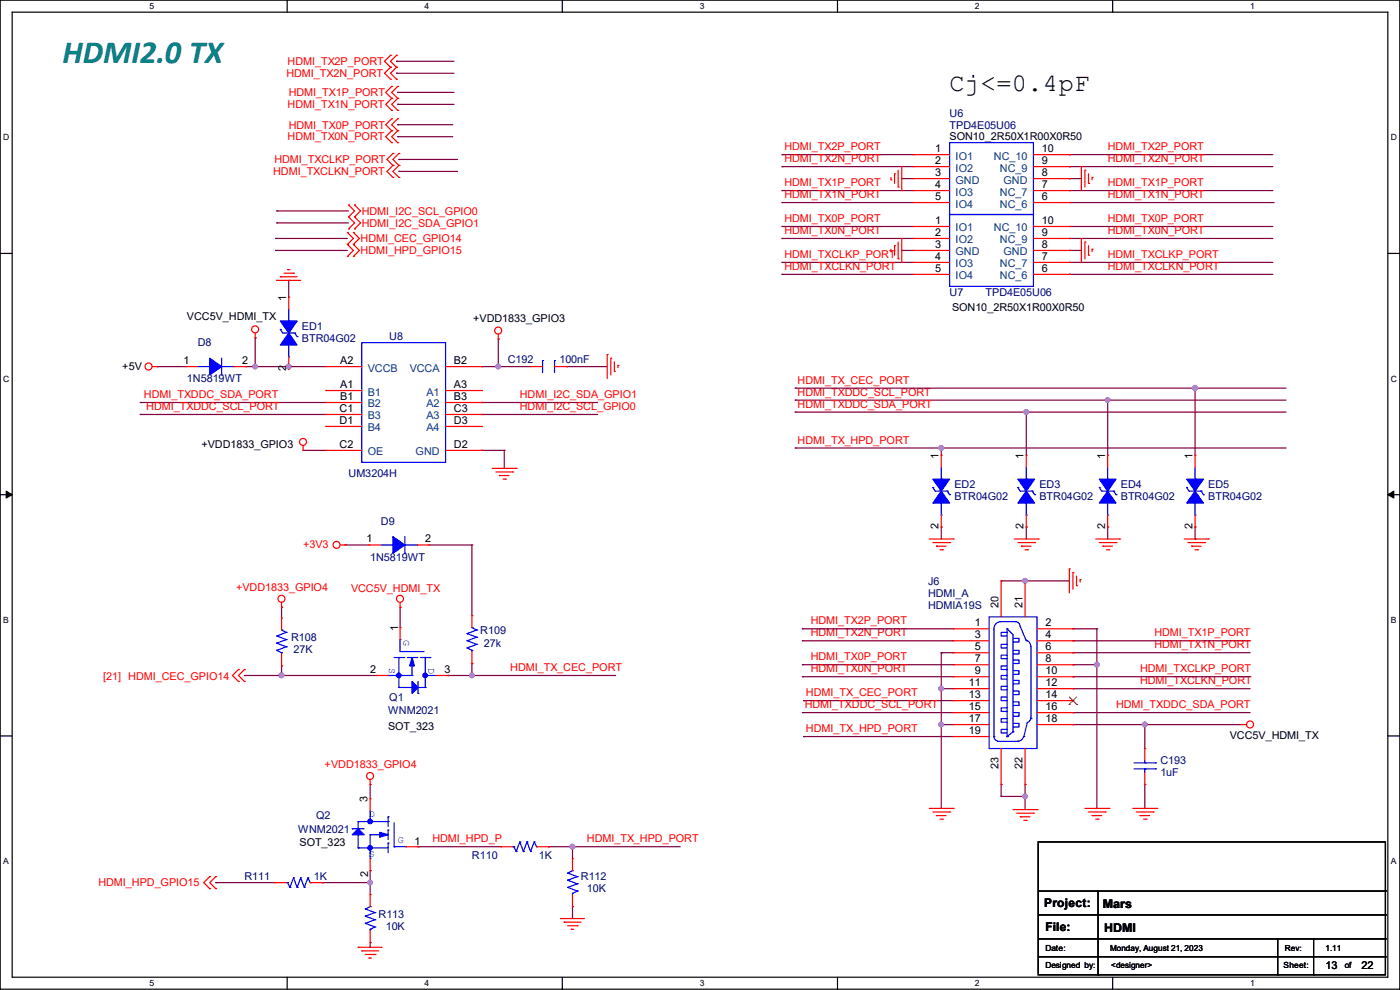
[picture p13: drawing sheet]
<svg xmlns="http://www.w3.org/2000/svg" width="297mm" height="210mm" viewBox="0 0 297 210" stroke-linecap="round" stroke-linejoin="round" font-family="sans-serif">
<defs><g id="words">
<text font-size="6.9" fill="#008080" x="13.3" y="13.4">HDMI2.0 TX</text>
<text font-size="5.3" x="201.5" y="19.3">Cj&lt;=0.4pF</text>
<g font-size="2.5">
<text x="221.5" y="192.4">Project:</text>
<text x="221.8" y="197.5">File:</text>
<text x="234" y="192.7">Mars</text>
<text x="234.2" y="197.7">HDMI</text>
</g>
<g font-size="2.3" fill="#f00">
<text x="60.7" y="16.3">HDMI_TX2N_PORT</text>
<text x="61" y="13.8">HDMI_TX2P_PORT</text>
<text x="61" y="22.9">HDMI_TX1N_PORT</text>
<text x="61.3" y="20.4">HDMI_TX1P_PORT</text>
<text x="61" y="29.8">HDMI_TX0N_PORT</text>
<text x="61.3" y="27.3">HDMI_TX0P_PORT</text>
<text x="58.2" y="34.6">HDMI_TXCLKP_PORT</text>
<text x="166.4" y="31.9">HDMI_TX2P_PORT</text>
<text x="166.4" y="34.4">HDMI_TX2N_PORT</text>
<text x="235" y="31.9">HDMI_TX2P_PORT</text>
<text x="235" y="34.4">HDMI_TX2N_PORT</text>
<text x="58" y="37.2">HDMI_TXCLKN_PORT</text>
<text x="166.4" y="39.5">HDMI_TX1P_PORT</text>
<text x="235" y="39.5">HDMI_TX1P_PORT</text>
<text x="76.8" y="45.6">HDMI_I2C_SCL_GPIO0</text>
<text x="166.4" y="47.1">HDMI_TX0P_PORT</text>
<text x="166.4" y="42">HDMI_TX1N_PORT</text>
<text x="235" y="47.1">HDMI_TX0P_PORT</text>
<text x="235" y="42">HDMI_TX1N_PORT</text>
<text x="76.5" y="51.4">HDMI_CEC_GPIO14</text>
<text x="76.5" y="53.9">HDMI_HPD_GPIO15</text>
<text x="76.8" y="48.1">HDMI_I2C_SDA_GPIO1</text>
<text x="166.4" y="49.7">HDMI_TX0N_PORT</text>
<text x="235" y="49.7">HDMI_TX0N_PORT</text>
<text x="166.4" y="54.7">HDMI_TXCLKP_PORT</text>
<text x="166.4" y="57.3">HDMI_TXCLKN_PORT</text>
<text x="235" y="54.7">HDMI_TXCLKP_PORT</text>
<text x="235" y="57.3">HDMI_TXCLKN_PORT</text>
<text x="169.2" y="83.9">HDMI_TXDDC_SCL_PORT</text>
<text x="169.2" y="81.4">HDMI_TX_CEC_PORT</text>
<text x="30.5" y="84.5">HDMI_TXDDC_SDA_PORT</text>
<text x="31" y="87">HDMI_TXDDC_SCL_PORT</text>
<text x="110.3" y="84.5">HDMI_I2C_SDA_GPIO1</text>
<text x="110.3" y="87">HDMI_I2C_SCL_GPIO0</text>
<text x="169.2" y="86.5">HDMI_TXDDC_SDA_PORT</text>
<text x="169.2" y="94.1">HDMI_TX_HPD_PORT</text>
<text x="64.3" y="116.2">+3V3</text>
<text x="50.1" y="125.3">+VDD1833_GPIO4</text>
<text x="74.5" y="125.6">VCC5V_HDMI_TX</text>
<text x="172" y="135">HDMI_TX2N_PORT</text>
<text x="172" y="132.5">HDMI_TX2P_PORT</text>
<text x="244.9" y="135">HDMI_TX1P_PORT</text>
<text x="244.9" y="137.5">HDMI_TX1N_PORT</text>
<text x="108.2" y="142.4">HDMI_TX_CEC_PORT</text>
<text x="172" y="140.1">HDMI_TX0P_PORT</text>
<text x="172" y="142.6">HDMI_TX0N_PORT</text>
<text x="241.9" y="142.6">HDMI_TXCLKP_PORT</text>
<text x="21.9" y="144.4">[21] HDMI_CEC_GPIO14</text>
<text x="171" y="147.7">HDMI_TX_CEC_PORT</text>
<text x="241.9" y="145.2">HDMI_TXCLKN_PORT</text>
<text x="170.7" y="150.2">HDMI_TXDDC_SCL_PORT</text>
<text x="171" y="155.3">HDMI_TX_HPD_PORT</text>
<text x="236.8" y="150.2">HDMI_TXDDC_SDA_PORT</text>
<text x="68.9" y="162.9">+VDD1833_GPIO4</text>
<text x="91.7" y="178.7">HDMI_HPD_P</text>
<text x="124.5" y="178.7">HDMI_TX_HPD_PORT</text>
<text x="20.9" y="188">HDMI_HPD_GPIO15</text>
</g>
<g font-size="2.3" fill="#000080">
<text x="201.5" y="24.7">U6</text>
<text x="201.5" y="27.3">TPD4E05U06</text>
<text x="201.5" y="62.8">U7</text>
<text x="209.1" y="62.8">TPD4E05U06</text>
<text x="64.1" y="69.9">ED1</text>
<text x="42" y="73.5">D8</text>
<text x="64.1" y="72.5">BTR04G02</text>
<text x="82.6" y="72.2">U8</text>
<text x="107.7" y="77">C192</text>
<text x="118.7" y="77">100nF</text>
<text x="39.7" y="81.1">1N5819WT</text>
<text x="74" y="101.2">UM3204H</text>
<text x="202.5" y="103.5">ED2</text>
<text x="202.5" y="106">BTR04G02</text>
<text x="220.5" y="103.5">ED3</text>
<text x="220.5" y="106">BTR04G02</text>
<text x="237.8" y="103.5">ED4</text>
<text x="237.8" y="106">BTR04G02</text>
<text x="256.3" y="103.5">ED5</text>
<text x="256.3" y="106">BTR04G02</text>
<text x="80.8" y="111.3">D9</text>
<text x="78.5" y="119">1N5819WT</text>
<text x="196.9" y="124">J6</text>
<text x="196.9" y="126.6">HDMI_A</text>
<text x="196.9" y="129.1">HDMIA19S</text>
<text x="61.8" y="136">R108</text>
<text x="101.9" y="134.5">R109</text>
<text x="102.7" y="137.2">27k</text>
<text x="62.3" y="138.5">27K</text>
<text x="82.6" y="148.7">Q1</text>
<text x="82.3" y="151.5">WNM2021</text>
<text x="246.2" y="162.1">C193</text>
<text x="246.2" y="164.7">1uF</text>
<text x="67.1" y="173.8">Q2</text>
<text x="63.3" y="176.6">WNM2021</text>
<text x="100.1" y="182.2">R110</text>
<text x="114.3" y="182.2">1K</text>
<text x="51.9" y="186.8">R111</text>
<text x="66.6" y="186.8">1K</text>
<text x="123.2" y="186.8">R112</text>
<text x="124.5" y="189.3">10K</text>
<text x="80.3" y="194.6">R113</text>
<text x="81.8" y="197.2">10K</text>
</g>
<g font-size="2.3">
<text x="201.5" y="29.8">SON10_2R50X1R00X0R50</text>
<text x="198.4" y="32.3">1</text>
<text x="198.4" y="34.8">2</text>
<text x="221" y="32.3">10</text>
<text x="221" y="34.8">9</text>
<text x="198.4" y="39.9">4</text>
<text x="198.4" y="37.3">3</text>
<text x="221" y="39.9">7</text>
<text x="221" y="37.3">8</text>
<text x="198.4" y="47.5">1</text>
<text x="198.4" y="42.4">5</text>
<text x="221" y="47.5">10</text>
<text x="221" y="42.4">6</text>
<text x="198.4" y="50">2</text>
<text x="198.4" y="52.6">3</text>
<text x="221" y="50">9</text>
<text x="221" y="52.6">8</text>
<text x="198.4" y="55.1">4</text>
<text x="198.4" y="57.7">5</text>
<text x="221" y="55.1">7</text>
<text x="221" y="57.7">6</text>
<text x="60.7" y="63.8" transform="rotate(-90 60.7 63.8)">1</text>
<text x="202" y="65.9">SON10_2R50X1R00X0R50</text>
<text x="39.7" y="67.9">VCC5V_HDMI_TX</text>
<text x="100.4" y="68.4">+VDD1833_GPIO3</text>
<text x="38.9" y="77.2">1</text>
<text x="51.4" y="77.2">2</text>
<text x="72.2" y="77.2">A2</text>
<text x="96.3" y="77.2">B2</text>
<text x="26" y="78.6">+5V</text>
<text x="60.7" y="78.8" transform="rotate(-90 60.7 78.8)">2</text>
<text x="72.2" y="82.3">A1</text>
<text x="96.3" y="82.3">A3</text>
<text x="72.1" y="87.4">C1</text>
<text x="72.1" y="89.9">D1</text>
<text x="72.2" y="84.8">B1</text>
<text x="96.3" y="84.8">B3</text>
<text x="96.3" y="87.4">C3</text>
<text x="96.3" y="89.9">D3</text>
<text x="42.7" y="95.1">+VDD1833_GPIO3</text>
<text x="72.1" y="95">C2</text>
<text x="96.3" y="95">D2</text>
<text x="199.1" y="97.3" transform="rotate(-90 199.1 97.3)">1</text>
<text x="217.2" y="97.3" transform="rotate(-90 217.2 97.3)">1</text>
<text x="234.4" y="97.3" transform="rotate(-90 234.4 97.3)">1</text>
<text x="253" y="97.3" transform="rotate(-90 253 97.3)">1</text>
<text x="199.1" y="112.3" transform="rotate(-90 199.1 112.3)">2</text>
<text x="217.2" y="112.3" transform="rotate(-90 217.2 112.3)">2</text>
<text x="234.4" y="112.3" transform="rotate(-90 234.4 112.3)">2</text>
<text x="253" y="112.3" transform="rotate(-90 253 112.3)">2</text>
<text x="77.8" y="115.1">1</text>
<text x="90.2" y="115.1">2</text>
<text x="211.8" y="129.1" transform="rotate(-90 211.8 129.1)">20</text>
<text x="216.9" y="129.1" transform="rotate(-90 216.9 129.1)">21</text>
<text x="84.5" y="133.9" transform="rotate(-90 84.5 133.9)">1</text>
<text x="206.8" y="132.8">1</text>
<text x="206.8" y="135.4">3</text>
<text x="206.8" y="137.9">5</text>
<text x="221.8" y="132.8">2</text>
<text x="221.8" y="135.4">4</text>
<text x="221.8" y="137.9">6</text>
<text x="78.5" y="142.8">2</text>
<text x="94.3" y="142.7">3</text>
<text x="206.8" y="140.5">7</text>
<text x="206.8" y="143">9</text>
<text x="221.8" y="140.5">8</text>
<text x="221.8" y="143">10</text>
<text x="205.5" y="145.5">11</text>
<text x="205.5" y="148.1">13</text>
<text x="221.8" y="145.5">12</text>
<text x="221.8" y="148.1">14</text>
<text x="82.3" y="154.8">SOT_323</text>
<text x="205.5" y="150.6">15</text>
<text x="205.5" y="153.2">17</text>
<text x="205.5" y="155.7">19</text>
<text x="221.8" y="150.6">16</text>
<text x="221.8" y="153.2">18</text>
<text x="260.9" y="156.8">VCC5V_HDMI_TX</text>
<text x="211.8" y="163.1" transform="rotate(-90 211.8 163.1)">23</text>
<text x="216.9" y="163.1" transform="rotate(-90 216.9 163.1)">22</text>
<text x="78" y="170.2" transform="rotate(-90 78 170.2)">3</text>
<text x="63.5" y="179.4">SOT_323</text>
<text x="87.9" y="179.2">1</text>
<text x="78.1" y="186" transform="rotate(-90 78.1 186)">2</text>
<text x="281.2" y="205.6">13</text>
<text x="288.8" y="205.6">22</text>
</g>
<g font-size="2.3" fill="#004080">
<text x="202.7" y="33.9">IO1</text>
<text x="210.9" y="33.9">NC_10</text>
<text x="202.7" y="36.4">IO2</text>
<text x="202.7" y="41.5">IO3</text>
<text x="202.7" y="38.9">GND</text>
<text x="212.1" y="36.4">NC_9</text>
<text x="212.1" y="41.5">NC_7</text>
<text x="212.9" y="38.9">GND</text>
<text x="202.7" y="44">IO4</text>
<text x="212.1" y="44">NC_6</text>
<text x="202.7" y="49.1">IO1</text>
<text x="202.7" y="51.6">IO2</text>
<text x="210.9" y="49.1">NC_10</text>
<text x="212.1" y="51.6">NC_9</text>
<text x="202.7" y="56.7">IO3</text>
<text x="202.7" y="59.3">IO4</text>
<text x="202.7" y="54.2">GND</text>
<text x="212.1" y="56.7">NC_7</text>
<text x="212.1" y="59.3">NC_6</text>
<text x="212.9" y="54.2">GND</text>
<text x="78" y="78.8">VCCB</text>
<text x="78" y="83.9">B1</text>
<text x="86.9" y="78.8">VCCA</text>
<text x="90.5" y="83.9">A1</text>
<text x="78" y="86.4">B2</text>
<text x="78" y="89">B3</text>
<text x="90.5" y="86.4">A2</text>
<text x="90.5" y="89">A3</text>
<text x="78" y="91.5">B4</text>
<text x="90.5" y="91.5">A4</text>
<text x="78" y="96.6">OE</text>
<text x="88.2" y="96.6">GND</text>
</g>
<g font-size="2.1" fill="#00f">
<text x="85.6" y="135.7" transform="rotate(90 85.6 135.7)">G</text>
<text x="82.5" y="141.8" transform="rotate(90 82.5 141.8)">S</text>
<text x="90.9" y="141.8" transform="rotate(90 90.9 141.8)">D</text>
<text x="78.3" y="173.4">D</text>
<text x="84.4" y="178.7">G</text>
<text x="78.3" y="181.8">S</text>
</g>
<g font-size="1.8">
<text x="31.7" y="1.9">5</text>
<text x="90.1" y="1.9">4</text>
<text x="148.5" y="1.9">3</text>
<text x="206.8" y="1.9">2</text>
<text x="265.2" y="1.9">1</text>
<text x=".7" y="29.8">D</text>
<text x="295.1" y="29.8">D</text>
<text x=".7" y="80.9">C</text>
<text x="295.1" y="80.9">C</text>
<text x=".7" y="132.1">B</text>
<text x="295.1" y="132.1">B</text>
<text x=".7" y="183.3">A</text>
<text x="295.1" y="183.3">A</text>
<text x="221.8" y="201.8">Date:</text>
<text x="235.5" y="201.8">Monday, August 21, 2023</text>
<text x="281.2" y="201.8">1.11</text>
<text x="31.7" y="209.2">5</text>
<text x="90.1" y="209.2">4</text>
<text x="148.5" y="209.2">3</text>
<text x="206.8" y="209.2">2</text>
<text x="221.8" y="205.4">Designed by:</text>
<text x="235.7" y="205.4">&lt;designer&gt;</text>
<text x="265.2" y="209.2">1</text>
<text x="272.3" y="205.4">Sheet:</text>
<text x="285.3" y="205.4">of</text>
</g>
<text font-size="1.7" x="272.6" y="201.8">Rev:</text>
</g></defs>
<path d="M0 0h297v209.8h-297zM2.6 2.6h291.8v204.7h-291.8z" fill="none" stroke="#000" stroke-width=".25"/>
<g fill="#fff">
<path d="M31.7 .3h1v2h-1z"/>
<path d="M31.7 207.6h1v1.9h-1z"/>
</g>
<path d="M60.9 0v2.6M60.9 207.3v2.5" fill="none" stroke="#000" stroke-width=".25"/>
<g fill="#fff">
<path d="M90.1 .3h1v2h-1z"/>
<path d="M90.1 207.6h1v1.9h-1z"/>
</g>
<path d="M119.3 0v2.6M119.3 207.3v2.5" fill="none" stroke="#000" stroke-width=".25"/>
<g fill="#fff">
<path d="M148.5 .3h.9v2h-.9z"/>
<path d="M148.5 207.6h.9v1.9h-.9z"/>
</g>
<path d="M177.7 0v2.6M177.7 207.3v2.5" fill="none" stroke="#000" stroke-width=".25"/>
<g fill="#fff">
<path d="M206.8 .3h1v2h-1z"/>
<path d="M206.8 207.6h1v1.9h-1z"/>
</g>
<path d="M236.1 0v2.6M236.1 207.3v2.5" fill="none" stroke="#000" stroke-width=".25"/>
<g fill="#fff">
<path d="M265.2 .3h1v2h-1z"/>
<path d="M265.2 207.6h1v1.9h-1z"/>
<path d="M.7 28.2h1.2v1.9h-1.2z"/>
<path d="M295.1 28.2h1.2v1.9h-1.2z"/>
<path d="M.7 79.3h1.2v2h-1.2z"/>
<path d="M295.1 79.3h1.2v2h-1.2z"/>
</g>
<path d="M0 53.8h2.6M294.4 53.8h2.6" fill="none" stroke="#000" stroke-width=".25"/>
<g fill="#fff">
<path d="M.7 130.5h1.2v2h-1.2z"/>
<path d="M295.1 130.5h1.1v2h-1.1z"/>
</g>
<path d="M0 104.9h2.6M294.4 104.9h2.6" fill="none" stroke="#000" stroke-width=".25"/>
<path d="M1.3 104.2l1.3 .7-1.3 .8zM294.4 104.9l1.3-.7v1.5z" fill="#000" stroke="#000" stroke-width=".21"/>
<g fill="#fff">
<path d="M.7 181.7h1.2v2h-1.2z"/>
<path d="M295.1 181.7h1.1v2h-1.1z"/>
</g>
<g fill="none" stroke="#000" stroke-width=".25">
<path d="M0 156.1h2.6M294.4 156.1h2.6M220.3 178.6h73.6v28.2h-73.6zM220.3 189h73.6M220.3 194.1h73.6M220.3 199.2h73.6M233 189v17.8M271.1 199.2v7.6M278.7 199.2v7.6M293.9 189h.1M293.9 194.1h.1M293.9 199.2h.1"/>
<path d="M220.3 203h73.6M233 206.8h.1M271.1 206.8h.1M278.7 206.8h.1M293.9 203h.1"/>
</g>
<g fill="none" stroke="#800040" stroke-width=".25">
<path d="M84.1 13h.1M84.1 15.5h.1M84.1 13h12.2M84.1 15.5h12.2M84.4 19.6h.1M84.4 19.6h11.9M84.4 29h.1M84.4 26.5h.1M84.4 22.1h.1M84.4 29h11.7M84.4 26.5h11.7M84.4 22.1h11.9"/>
<path d="M84.6 33.8h.1M84.6 36.4h.1M84.6 33.8h12.5M84.6 36.4h12.5M165.9 32.8h.1M165.9 35.3h.1M165.9 32.8h27.9M165.9 35.3h27.9M191.3 37.9h.1M191.3 37.9h2.5M226.9 32.8h.1M226.9 35.3h.1"/>
<path d="M226.9 37.9h.1M226.9 32.8h43.1M226.9 35.3h43.1M226.9 37.9h2.5M58.5 50.6h.1M58.5 53.1h.1M58.5 50.6h15.2M58.5 53.1h15.2M58.7 44.7h.1M58.7 47.3h.1M58.7 44.7h15.3M58.7 47.3h15.3"/>
<path d="M61.3 59.5h.1M61.3 59.5v3.5M165.9 50.6h.1M165.9 48h.1M165.9 55.7h.1M165.9 58.2h.1M165.9 40.4h.1M165.9 43h.1M165.9 50.6h27.9M165.9 40.4h27.9M165.9 55.7h27.9M165.9 48h27.9"/>
<path d="M165.9 43h27.9M165.9 58.2h27.9M191.3 53.1h.1M191.3 53.1h2.5M226.9 40.4h.1M226.9 55.7h.1M226.9 48h.1M226.9 43h.1M226.9 50.6h.1M226.9 58.2h.1M226.9 53.1h.1M226.9 50.6h43.1"/>
<path d="M226.9 53.1h2.5M226.9 40.4h43.1M226.9 55.7h43.1M226.9 48h43.1M226.9 43h43.4M226.9 58.2h43.1M33.3 77.8h.1M33.3 77.8h6.1M52.1 77.8h.1M52.1 77.8h17M54.1 71.7h.1M54.1 77.8h.1"/>
<path d="M54.1 71.7v6.1M61.3 77.8h.1M61.3 77.8v.5M102.2 77.8h.1M102.2 77.8h10.4M105.7 71.9h.1M105.7 77.8h.1M105.7 71.9v5.9M120.2 77.8h.1M120.2 77.8h8.6M29.8 85.4h.1M29.8 87.9h.1"/>
<path d="M29.8 85.4h39.3M29.8 87.9h39.3M64.3 95.5h.1M64.3 95.5h4.8M102.2 95.5h.1M102.2 85.4h.1M102.2 87.9h.1M102.2 85.4h24.6M102.2 87.9h24.6M102.2 95.5h4.8M107 95.5h.1M107 95.5v3.9"/>
<path d="M168.7 84.9h.1M168.7 87.4h.1M168.7 95h.1M168.7 82.3h.1M168.7 82.3h104.1M168.7 84.9h104.1M168.7 87.4h104.1M168.7 95h104.1M199.7 95h.1M199.7 95v1.6M217.7 87.4h.1M217.7 87.4v9.2"/>
<path d="M235 84.9h.1M235 84.9v11.7M253.5 82.3h.1M253.5 82.3v14.3M73.2 115.6h.1M73.2 115.6h5.1M91 115.6h.1M91 115.6h9.1M100.1 115.6h.1M100.1 115.6v15M199.7 111.8h.1M199.7 111.8v2.5"/>
<path d="M217.7 111.8h.1M217.7 111.8v2.5M235 111.8h.1M235 111.8v2.5M253.5 111.8h.1M253.5 114.3h.1M253.5 111.8v2.5M253.5 114.3h.3M59.7 128.8h.1M59.7 128.8v2.3M84.9 128.8h.1M84.9 128.8v4.3"/>
<path d="M170.2 135.9h.1M170.2 133.4h.1M170.2 135.9h32M170.2 133.4h32M199.7 138.5h.1M199.7 138.5v33M199.7 138.5h2.5M212.4 123.2h.1M212.4 123.2h14.5M217.5 123.2h.1M227.6 135.9h.1M227.6 133.4h.1"/>
<path d="M227.6 138.5h.1M227.6 135.9h37.6M227.6 138.5h37.6M227.6 133.4h5.1M232.7 133.4h.1M232.7 133.4v38.1M51.9 143.3h.1M51.9 143.3h27.9M59.7 141.3h.1M59.7 143.3h.1M59.7 141.3v2M95 143.3h.1"/>
<path d="M95 143.3h35.6M100.1 143.3h.1M100.1 140.8h.1M100.1 140.8v2.5M170.2 141h.1M170.2 143.6h.1M170.2 151.2h.1M170.2 141h32M170.2 151.2h32M170.2 143.6h32M170.5 156.3h.1M170.5 148.6h.1"/>
<path d="M170.5 156.3h31.7M170.5 148.6h31.7M199.7 153.7h.1M199.7 146.1h.1M199.7 153.7h2.5M199.7 146.1h2.5M227.6 146.1h.1M227.6 151.2h.1M227.6 143.6h.1M227.6 153.7h.1M227.6 141h.1M227.6 153.7h35.8"/>
<path d="M227.6 141h5.1M227.6 146.1h37.6M227.6 151.2h37.6M227.6 143.6h37.6M232.7 141h.1M242.9 153.7h.1M242.9 153.7v5.1M78.5 166.4h.1M78.5 166.4v3.1M88.7 179.6h.1M88.7 179.6h17.5M116.4 179.6h.1"/>
<path d="M116.4 179.6h27.9M121.5 179.6h.1M121.5 179.6v2.6M212.4 166.4h.1M212.4 169h.1M212.4 166.4v2.6M212.4 169h5.1M217.5 166.4h.1M217.5 169h.1M217.5 166.4v5.3M242.9 166.4h.1M242.9 166.4v5.1"/>
<path d="M45.8 187.2h.1M45.8 187.2h12.4M68.4 187.2h.1M68.4 187.2h10.1M78.5 199.9h.1M78.5 184.7h.1M78.5 187.2h.1M78.5 184.7v5.1M78.5 199.9v1.1M121.5 192.3h.1M121.5 192.3v2.6"/>
</g>
<g fill="#f0f" stroke="#f0f" stroke-width=".25">
<circle cx="235" cy="84.9" r=".49"/>
<circle cx="253.5" cy="82.3" r=".49"/>
<circle cx="199.7" cy="95" r=".49"/>
<circle cx="217.7" cy="87.4" r=".49"/>
<circle cx="242.8" cy="153.7" r=".49"/>
<circle cx="232.7" cy="141" r=".49"/>
<circle cx="199.7" cy="146.1" r=".49"/>
<circle cx="199.7" cy="153.7" r=".49"/>
<circle cx="217.4" cy="168.9" r=".49"/>
<circle cx="105.7" cy="77.7" r=".49"/>
<circle cx="61.2" cy="77.7" r=".49"/>
<circle cx="54.1" cy="77.7" r=".49"/>
<circle cx="121.4" cy="179.6" r=".49"/>
<circle cx="78.5" cy="187.2" r=".49"/>
<circle cx="100.1" cy="143.3" r=".49"/>
<circle cx="59.7" cy="143.3" r=".49"/>
<circle cx="217.4" cy="123.2" r=".49"/>
</g>
<g fill="none" stroke="#f00" stroke-width=".25">
<path d="M82.8 16.8h.1M82.8 14.3h.1M82.8 11.7h.1M82.8 14.3l-1.2 1.2 1.2 1.3M82.8 11.7l-1.2 1.3 1.2 1.3M83.1 18.3h.1M83.1 18.3l-1.3 1.3 1.3 1.3M84.1 16.8h.1M84.1 14.3h.1M84.1 11.7h.1M84.1 14.3l-1.3 1.2 1.3 1.3M84.1 11.7l-1.3 1.3 1.3 1.3"/>
<path d="M84.4 18.3h.1M84.4 18.3l-1.3 1.3 1.3 1.3M83.1 23.4h.1M83.1 20.9h.1M83.1 30.3h.1M83.1 27.7h.1M83.1 25.2h.1M83.1 20.9l-1.3 1.2 1.3 1.3M83.1 27.7l-1.3 1.3 1.3 1.3M83.1 25.2l-1.3 1.3 1.3 1.2M83.4 37.6h.1M83.4 35.1h.1"/>
<path d="M83.4 32.6h.1M83.4 35.1l-1.3 1.3 1.3 1.2M83.4 32.6l-1.3 1.2 1.3 1.3M84.4 23.4h.1M84.4 20.9h.1M84.4 30.3h.1M84.4 27.7h.1M84.4 25.2h.1M84.4 20.9l-1.3 1.2 1.3 1.3M84.4 27.7l-1.3 1.3 1.3 1.3M84.4 25.2l-1.3 1.3 1.3 1.2M84.6 37.6h.1"/>
<path d="M84.6 35.1h.1M84.6 32.6h.1M84.6 35.1l-1.2 1.3 1.2 1.2M84.6 32.6l-1.2 1.2 1.2 1.3M189 38.1h.1M189 37.6v.5M189.8 36.9h.1M189.8 36.9v2M190.5 39.7h.1M190.5 36.1v3.6M191.3 35.3v5.1M193.8 32.8h.1"/>
<path d="M193.8 35.3h.1M193.8 37.9h.1M193.8 32.8h7.7M193.8 35.3h7.7M193.8 37.9h7.7M219.2 32.8h7.7M219.2 35.3h7.7M219.2 37.9h7.7M226.9 32.8h.1M226.9 35.3h.1M226.9 37.9h.1M229.4 35.3h.1"/>
<path d="M229.4 35.3v5.1M230.2 36.1h.1M230.2 36.1v3.6M230.9 38.9h.1M230.9 36.9v2M231.7 37.6h.1M231.7 37.6v.5M58.7 59.5h.1M58.7 59.5h5.1M59.5 58.7h.1M59.5 58.7h3.5M60.2 58h2.1"/>
<path d="M61 57.2h.1M61 57.2h.5M62.3 58h.1M73.7 49.3h.1M73.7 51.9h.1M73.7 54.4h.1M73.7 49.3l1.3 1.3-1.3 1.3M73.7 51.9l1.3 1.2-1.3 1.3M74 46h.1M74 48.6h.1M74 43.5h.1M74 46l1.2 1.3-1.2 1.3"/>
<path d="M74 43.5l1.2 1.2-1.2 1.3M75 49.3h.1M75 51.9h.1M75 54.4h.1M75 49.3l1.2 1.3-1.2 1.3M75 51.9l1.2 1.2-1.2 1.3M75.2 46h.1M75.2 48.6h.1M75.2 43.5h.1M75.2 46l1.3 1.3-1.3 1.3M75.2 43.5l1.3 1.2-1.3 1.3M189 53.4h.1"/>
<path d="M189 52.9v.5M189.8 52.1h.1M189.8 52.1v2M190.5 54.9h.1M190.5 51.4v3.5M191.3 40.4h.1M191.3 55.7h.1M191.3 50.6v5.1M193.8 48h.1M193.8 50.6h.1M193.8 55.7h.1M193.8 58.2h.1"/>
<path d="M193.8 53.1h.1M193.8 40.4h.1M193.8 43h.1M193.8 48h7.7M193.8 50.6h7.7M193.8 55.7h7.7M193.8 58.2h7.7M193.8 53.1h7.7M193.8 40.4h7.7M193.8 43h7.7M219.2 48h7.7M219.2 50.6h7.7"/>
<path d="M219.2 55.7h7.7M219.2 58.2h7.7M219.2 53.1h7.7M219.2 40.4h7.7M219.2 43h7.7M226.9 48h.1M226.9 50.6h.1M226.9 55.7h.1M226.9 58.2h.1M226.9 53.1h.1M226.9 40.4h.1M226.9 43h.1"/>
<path d="M229.4 50.6h.1M229.4 50.6v5.1M230.2 51.4h.1M230.2 51.4v3.5M230.9 54.1h.1M230.9 52.1v2M231.7 52.9h.1M231.7 52.9v.5M32.3 77.8h1M33.3 77.8h.1M39.4 77.8h.1M39.4 77.8h2.6"/>
<path d="M49.6 77.8h2.5M52.1 77.8h.1M54.1 71.7h.1M54.1 70.7v1M61.3 63h.1M61.3 78.3h.1M61.3 63v2.6M61.3 75.7v2.6M69.1 77.8h.1M69.1 77.8h7.7M94.5 77.8h7.7M102.2 77.8h.1"/>
<path d="M105.7 71.9h.1M105.7 70.9v1M112.6 77.8h.1M112.6 77.8h2.5M117.6 77.8h2.6M120.2 77.8h.1M128.8 75.2h.1M128.8 75.2v5.1M129.6 76h.1M129.6 76v3.5M130.3 78.8h.1M130.3 76.8v2"/>
<path d="M131.1 77.5h.1M131.1 77.5v.5M64.3 95.5h.1M64.3 94.5v1M69.1 85.4h.1M69.1 87.9h.1M69.1 82.8h.1M69.1 90.5h.1M69.1 95.5h.1M69.1 85.4h7.7M69.1 87.9h7.7M69.1 90.5h7.7"/>
<path d="M69.1 82.8h7.7M69.1 95.5h7.7M94.5 85.4h7.7M94.5 87.9h7.7M94.5 90.5h7.7M94.5 82.8h7.7M94.5 95.5h7.7M102.2 85.4h.1M102.2 87.9h.1M102.2 90.5h.1M102.2 82.8h.1M102.2 95.5h.1"/>
<path d="M104.4 99.4h5.1M109.5 99.4h.1M199.7 96.6h.1M199.7 96.6v2.5M217.7 96.6h.1M217.7 96.6v2.5M235 96.6h.1M235 96.6v2.5M253.5 96.6h.1M253.5 96.6v2.5M72.2 115.6h1M73.2 115.6h.1"/>
<path d="M78.3 115.6h.1M78.3 115.6h2.5M88.4 115.6h2.6M91 115.6h.1M105.2 100.1h3.6M106 100.9h.1M106 100.9h2M106.7 101.6h.5M107.2 101.6h.1M108.8 100.1h.1M197.1 114.3h5.1M197.9 115.1h3.6"/>
<path d="M198.7 115.9h.1M198.7 115.9h2M199.4 116.6h.5M199.7 111.8h.1M199.7 109.3v2.5M199.9 116.6h.1M201.5 115.1h.1M202.2 114.3h.1M215.2 114.3h5.1M215.9 115.1h3.6M216.7 115.9h.1M216.7 115.9h2"/>
<path d="M217.5 116.6h.5M217.7 111.8h.1M217.7 109.3v2.5M218 116.6h.1M219.5 115.1h.1M220.3 114.3h.1M232.5 114.3h5M233.2 115.1h3.6M234 115.9h.1M234 115.9h2M234.7 116.6h.5M235 111.8h.1"/>
<path d="M235 109.3v2.5M235.2 116.6h.1M236.8 115.1h.1M237.5 114.3h.1M251.2 114.3h5.1M252 115.1h3.6M252.8 115.9h.1M252.8 115.9h2M253.5 111.8h.1M253.5 116.6h.5M253.5 109.3v2.5M254 116.6h.1"/>
<path d="M255.6 115.1h.1M256.3 114.3h.1M59.7 128.8h.1M59.7 131.1h.1M59.7 127.8v1M59.7 131.1v2.5M59.7 138.7v2.6M84.9 128.8h.1M84.9 133.1h.1M84.9 127.8v1M84.9 133.1v2.6M100.1 130.6h.1"/>
<path d="M100.1 130.6v2.5M100.1 138.2v2.6M202.2 133.4h.1M202.2 135.9h.1M202.2 138.5h.1M202.2 133.4h7.6M202.2 135.9h7.6M202.2 138.5h7.6M212.4 123.2h.1M212.4 123.2v7.7M217.5 123.2h.1M217.5 123.2v7.7"/>
<path d="M220 133.4h7.6M220 135.9h7.6M220 138.5h7.6M226.9 120.7h.1M226.9 120.7v5.1M227.6 121.5h.1M227.6 133.4h.1M227.6 135.9h.1M227.6 138.5h.1M227.6 121.5v3.5M228.4 124.2h.1M228.4 122.2v2"/>
<path d="M229.2 123h.1M229.2 123v.5M50.6 142h.1M50.6 144.6h.1M50.6 142l-1.3 1.3 1.3 1.3M51.9 142h.1M51.9 144.6h.1M51.9 142l-1.3 1.3 1.3 1.3M59.7 141.3h.1M79.8 143.3h.1M79.8 143.3h2.5M92.5 143.3h2.5"/>
<path d="M95 143.3h.1M100.1 140.8h.1M202.2 141h.1M202.2 143.6h.1M202.2 146.1h.1M202.2 148.6h.1M202.2 151.2h.1M202.2 153.7h.1M202.2 156.3h.1M202.2 153.7h7.6M202.2 141h7.6M202.2 143.6h7.6"/>
<path d="M202.2 146.1h7.6M202.2 148.6h7.6M202.2 151.2h7.6M202.2 156.3h7.6M212.4 158.8v7.6M217.5 158.8v7.6M220 153.7h7.6M220 141h7.6M220 143.6h7.6M220 146.1h7.6M220 148.6h7.6M220 151.2h7.6"/>
<path d="M227.6 141h.1M227.6 143.6h.1M227.6 146.1h.1M227.6 148.6h.1M227.6 151.2h.1M227.6 153.7h.1M242.9 158.8h.1M242.9 158.8v2.5M263.4 153.7h.1M263.4 153.7h1.1M78.5 166.4h.1M78.5 169.5h.1"/>
<path d="M78.5 165.4v1M78.5 169.5v2.5M86.1 179.6h2.6M88.7 179.6h.1M106.2 179.6h.1M106.2 179.6h2.6M113.8 179.6h2.6M116.4 179.6h.1M197.1 171.5h5.1M197.9 172.3h3.6M198.7 173h.1M198.7 173h2"/>
<path d="M199.4 173.8h.5M199.9 173.8h.1M201.5 172.3h.1M202.2 171.5h.1M212.4 166.4h.1M214.9 171.7h5.1M215.7 172.5h3.5M216.5 173.3h.1M216.5 173.3h2M217.2 174h.5M217.5 166.4h.1M217.7 174h.1"/>
<path d="M219.2 172.5h.1M220 171.7h.1M230.2 171.5h5M230.9 172.3h3.6M231.7 173h.1M231.7 173h2M232.5 173.8h.5M233 173.8h.1M234.5 172.3h.1M235.2 171.5h.1M240.3 171.5h5.1M241.1 172.3h3.5"/>
<path d="M241.9 173h.1M241.9 173h2M242.6 173.8h.5M242.9 166.4h.1M242.9 163.9v2.5M243.1 173.8h.1M244.6 172.3h.1M245.4 171.5h.1M44.5 186h.1M44.5 188.5h.1M44.5 186l-1.3 1.2 1.3 1.3M45.8 186h.1"/>
<path d="M45.8 188.5h.1M45.8 186l-1.3 1.2 1.3 1.3M58.2 187.2h.1M58.2 187.2h2.5M65.8 187.2h2.6M68.4 187.2h.1M78.5 184.7h.1M78.5 189.8h.1M78.5 199.9h.1M78.5 182.2v2.5M78.5 189.8v2.5M78.5 197.4v2.5"/>
<path d="M118.9 194.9h.1M118.9 194.9h5.1M119.7 195.6h.1M119.7 195.6h3.5M120.4 196.4h2.1M121.2 197.1h.1M121.2 197.1h.5M121.5 182.2h.1M121.5 192.3h.1M121.5 182.2v2.5M121.5 189.8v2.5M122.5 196.4h.1"/>
<path d="M76 201h.1M76 201h5.1M76.8 201.7h.1M76.8 201.7h3.5M77.5 202.5h2M78.3 203.2h.1M78.3 203.2h.5M79.5 202.5h.1"/>
<circle cx="31.5" cy="77.7" r=".74"/>
<circle cx="54.1" cy="69.9" r=".74"/>
<circle cx="105.7" cy="70.1" r=".74"/>
<circle cx="64.3" cy="93.7" r=".74"/>
<circle cx="71.4" cy="115.6" r=".74"/>
<circle cx="59.7" cy="127" r=".74"/>
<circle cx="84.9" cy="127" r=".74"/>
<circle cx="265.2" cy="153.7" r=".74"/>
<circle cx="78.5" cy="164.6" r=".74"/>
</g>
<g fill="none" stroke="#00f" stroke-width=".25">
<path d="M201.5 30.3h17.7v15.2h-17.7zM201.5 45.5h17.7v15.2h-17.7zM42 77.8h2.5M44.5 77.8h.1M47 79.5h.1M47 76v3.5M47 77.8h2.6M49.6 77.8h.1M59.5 69.9h.1M59.5 69.9l.5 .8h2.5M61.3 68.1h.1M61.3 75.7h.1"/>
<path d="M61.3 65.6v2.5M61.3 73.2v2.5M62.5 70.7h.1M62.5 70.7l.5 .7M63 71.4h.1M76.8 72.7h17.7v25.4h-17.7zM115.1 76.5h.1M115.1 76.5v2.5M117.6 76.5h.1M117.6 76.5v2.5M199.7 99.1v2.5M217.7 99.1v2.5"/>
<path d="M235 99.1v2.5M253.5 99.1v2.5M80.8 115.6h2.6M83.4 115.6h.1M85.9 117.4h.1M85.9 113.8v3.6M85.9 115.6h2.5M88.4 115.6h.1M197.9 103.4h.1M197.9 103.4l.5 .8h2.6M199.7 101.6h.1M199.7 109.3h.1"/>
<path d="M199.7 106.7v2.6M201 104.2h.1M201 104.2l.5 .7M201.5 104.9h.1M215.9 103.4h.1M215.9 103.4l.6 .8h2.5M217.7 101.6h.1M217.7 109.3h.1M217.7 106.7v2.6M219 104.2h.1M219 104.2l.5 .7M219.5 104.9h.1"/>
<path d="M233.2 103.4h.1M233.2 103.4l.5 .8h2.6M235 101.6h.1M235 109.3h.1M235 106.7v2.6M236.3 104.2h.1M236.3 104.2l.5 .7M236.8 104.9h.1M251.8 103.4h.1M251.8 103.4l.5 .8h2.5M253.5 101.6h.1M253.5 109.3h.1"/>
<path d="M253.5 106.7v2.6M254.8 104.2h.1M254.8 104.2l.5 .7M255.3 104.9h.1M58.7 138h.1M58.7 136.4h.1M58.7 134.9h.1M58.7 138l1 .5M58.7 136.4l2 .8M58.7 134.9l2 .8M59.7 133.6h.1M59.7 138.5h.1"/>
<path d="M59.7 133.6l1 .6M59.7 138.5v.2M60.7 137.2h.1M60.7 135.7h.1M60.7 134.2h.1M60.7 137.2l-2 .8M60.7 135.7l-2 .7M60.7 134.2l-2 .7M83.6 139.5h2M84.6 139.5v6.3M84.9 138.2h.1M84.9 135.7h.1"/>
<path d="M84.9 138.2h5.1M84.9 135.7v2.5M85.6 139.5h.1M86.4 139.5h2M88.4 139.5h.1M89.2 139.5h2M90.2 139.5h.1M90.2 139.5v6.3M91.2 139.5h.1M99.1 137.5h.1M99.1 135.9h.1M99.1 134.4h.1"/>
<path d="M99.1 137.5l1 .5M99.1 135.9l2 .8M99.1 134.4l2 .8M100.1 133.1h.1M100.1 138h.1M100.1 133.1l1 .5M100.1 138v.2M101.1 136.7h.1M101.1 135.2h.1M101.1 133.6h.1M101.1 136.7l-2 .8M101.1 135.2l-2 .7"/>
<path d="M101.1 133.6l-2 .8M209.8 130.9h10.2v27.9h-10.2zM210.9 133.4v22.9M212.1 131.9h3.3M212.4 131.9a1.5 1.5 0 0 0-1.5 1.7M213.7 133.4h.1M213.7 134.2h-1.3v.7h1.3M213.7 136.7h-1.3v.8h1.3M213.7 139h-1.3v.7h1.3M213.7 133.4v22.9M213.7 133.4l1.2 1.3v20.5M214.9 135.4h1.3v.8h-1.3"/>
<path d="M214.9 138h1.3v.7h-1.3M214.9 140h1.3v.8h-1.3M215.4 131.9a1 1 0 0 1 1 1M215.4 131.9h.1M216.5 132.9l1.2 3M217.7 135.8a1.5 1.5 0 0 1 1 1.4M217.7 135.9h.1M218.7 137.2v15.2M82.3 143.3h.1M82.3 143.3h5.1M84.6 145.8h.1M84.6 145.8h2.8"/>
<path d="M87.4 145.8h.1M87.4 143.3h.1M87.4 140.8v2.5M88.7 147.1h.1M88.7 144.6v2.5M88.7 145.8h1.5M90.2 145.8h.1M90.2 143.3h.1M90.2 143.3h2.3M210.9 156.3a1 1 0 0 0 .7 .9M210.9 156.3h.1M211.6 157.3h4.3"/>
<path d="M213.7 156.3h.1M213.7 141.3h-1.3v.7h1.3M213.7 143.3h-1.3v.8h1.3M213.7 145.6h-1.3v.7h1.3M213.7 147.9h-1.3v.7h1.3M213.7 150.2h-1.3v.7h1.3M213.7 152.4h-1.3v.8h1.3M213.7 154.7h-1.3v.8h1.3M214.9 155.2h.1M214.9 142.3h1.3v.7h-1.3M214.9 144.3h1.3v.8h-1.3M214.9 146.6h1.3v.8h-1.3"/>
<path d="M214.9 148.9h1.3v.7h-1.3M214.9 151.2h1.3v.7h-1.3M214.9 153.5h1.3v.7h-1.3M214.9 155.2l-1.2 1.1M215.9 157.3h.1M217.1 156.2a1.25 1.25 0 0 1-1.2 1M217.2 156.3h.1M218 153.2l-.8 3.1M218.7 152.2a1.25 1.25 0 0 1-.8 1.1M218.7 152.4h.1M74.7 175.8h.1M74.7 175.8h2.6"/>
<path d="M76 179.9h.1M76 177.1h.1M76 174.3h.1M76 179.9h6.3M76 174.3v1.5M76 177.1v2.8M76 174.3h6.3M78.5 174.3h.1M78.5 177.1h.1M78.5 172v2.3M78.5 177.1v5.1M78.5 177.1h2.6"/>
<path d="M82.3 178.9h.1M82.3 176.1h.1M82.3 173.3h.1M82.3 174.3h.1M82.3 173.3v2M82.3 176.1v2M82.3 178.9v2M83.6 179.6h.1M83.6 179.6h2.5M83.6 174.5v5.1M86.1 179.6h.1M108.8 179.6h.2"/>
<path d="M109 179.6h.1M109 179.6l.5 1M110.3 178.6h.1M110.3 178.6l-.8 2M110.3 178.6l.7 2M111.8 178.6h.1M111.8 178.6l-.8 2M111.8 178.6l.8 2M113.3 178.6h.1M113.3 178.6l-.7 2M113.3 178.6l.5 1M113.8 179.6h.1"/>
<path d="M240.6 163.1h4.6M240.6 161.8h4.6M242.9 161.8h.1M242.9 163.1h.1M242.9 161.3v.5M242.9 163.1v.8M245.2 163.1h.1M245.2 161.8h.1M60.7 187.2h.3M61 187.2h.1M61 187.2l.5 1.1M61.5 188.3h.1"/>
<path d="M62.3 186.2h.1M62.3 186.2l-.8 2.1M62.3 186.2l.7 2.1M63 188.3h.1M63.8 186.2h.1M63.8 186.2l-.8 2.1M63.8 186.2l.8 2.1M64.6 188.3h.1M65.3 186.2h.1M65.3 186.2l-.7 2.1M65.3 186.2l.5 1M65.8 187.2h.1"/>
<path d="M77.5 195.9h.1M77.5 194.4h.1M77.5 192.8h.1M77.5 195.9l2 .7M77.5 194.4l2 .7M77.5 192.8l2 .8M78.5 182.2h.1M78.5 192.3h.1M78.5 197.1h.1M78.5 197.1v.3M78.5 192.3l-1 .5M79.5 196.6h.1"/>
<path d="M79.5 195.1h.1M79.5 193.6h.1M79.5 196.6l-1 .5M79.5 195.1l-2 .8M79.5 193.6l-2 .8M109.5 180.6h.1M111 180.6h.1M112.6 180.6h.1M120.4 188.3h.1M120.4 186.7h.1M120.4 185.2h.1M120.4 188.3l2.1 .7"/>
<path d="M120.4 186.7l2.1 .8M120.4 185.2l2.1 .8M121.5 184.7h.1M121.5 189.5h.1M121.5 184.7l-1.1 .5M121.5 189.5v.3M122.5 189h.1M122.5 187.5h.1M122.5 186h.1M122.5 189l-1 .5M122.5 187.5l-2.1 .8M122.5 186l-2.1 .7"/>
</g>
<g fill="#00f" stroke="#00f" stroke-width=".25">
<path d="M87.4 144.6l1.3 1.2-1.3 1.3z"/>
<path d="M87.4 139.5l.5 1.8h-1z"/>
<path d="M76 175.8l1.3 1.3h-2.6z"/>
<path d="M80.6 176.6l1.7 .5-1.7 .5z"/>
<path d="M44.5 76l2.5 1.8-2.5 1.7z" fill-rule="evenodd"/>
<path d="M233.2 101.6h3.6l-1.8 2.6z" fill-rule="evenodd"/>
<path d="M235 104.2l1.8 2.5h-3.6z" fill-rule="evenodd"/>
<path d="M83.4 113.8l2.5 1.8-2.5 1.8z" fill-rule="evenodd"/>
<path d="M197.9 101.6h3.6l-1.8 2.6z" fill-rule="evenodd"/>
<path d="M199.7 104.2l1.8 2.5h-3.6z" fill-rule="evenodd"/>
<path d="M215.9 101.6h3.6l-1.8 2.6z" fill-rule="evenodd"/>
<path d="M217.7 104.2l1.8 2.5h-3.6z" fill-rule="evenodd"/>
<path d="M59.5 68.1h3.5l-1.7 2.6z" fill-rule="evenodd"/>
<path d="M61.3 70.7l1.7 2.5h-3.5z" fill-rule="evenodd"/>
<path d="M251.8 101.6h3.5l-1.8 2.6z" fill-rule="evenodd"/>
<path d="M253.5 104.2l1.8 2.5h-3.5z" fill-rule="evenodd"/>
<circle cx="90.2" cy="143.3" r=".49"/>
<circle cx="84.6" cy="143.3" r=".49"/>
<circle cx="78.5" cy="174.3" r=".49"/>
<circle cx="78.5" cy="179.9" r=".49"/>
</g>
<path d="M226.8 149.4h.1M226.9 147.9l1.5 1.5M228.4 147.9l-1.6 1.5M228.4 149.4h.1" fill="none" stroke="#804000" stroke-width=".21"/>
<use href="#words"/>
</svg>
